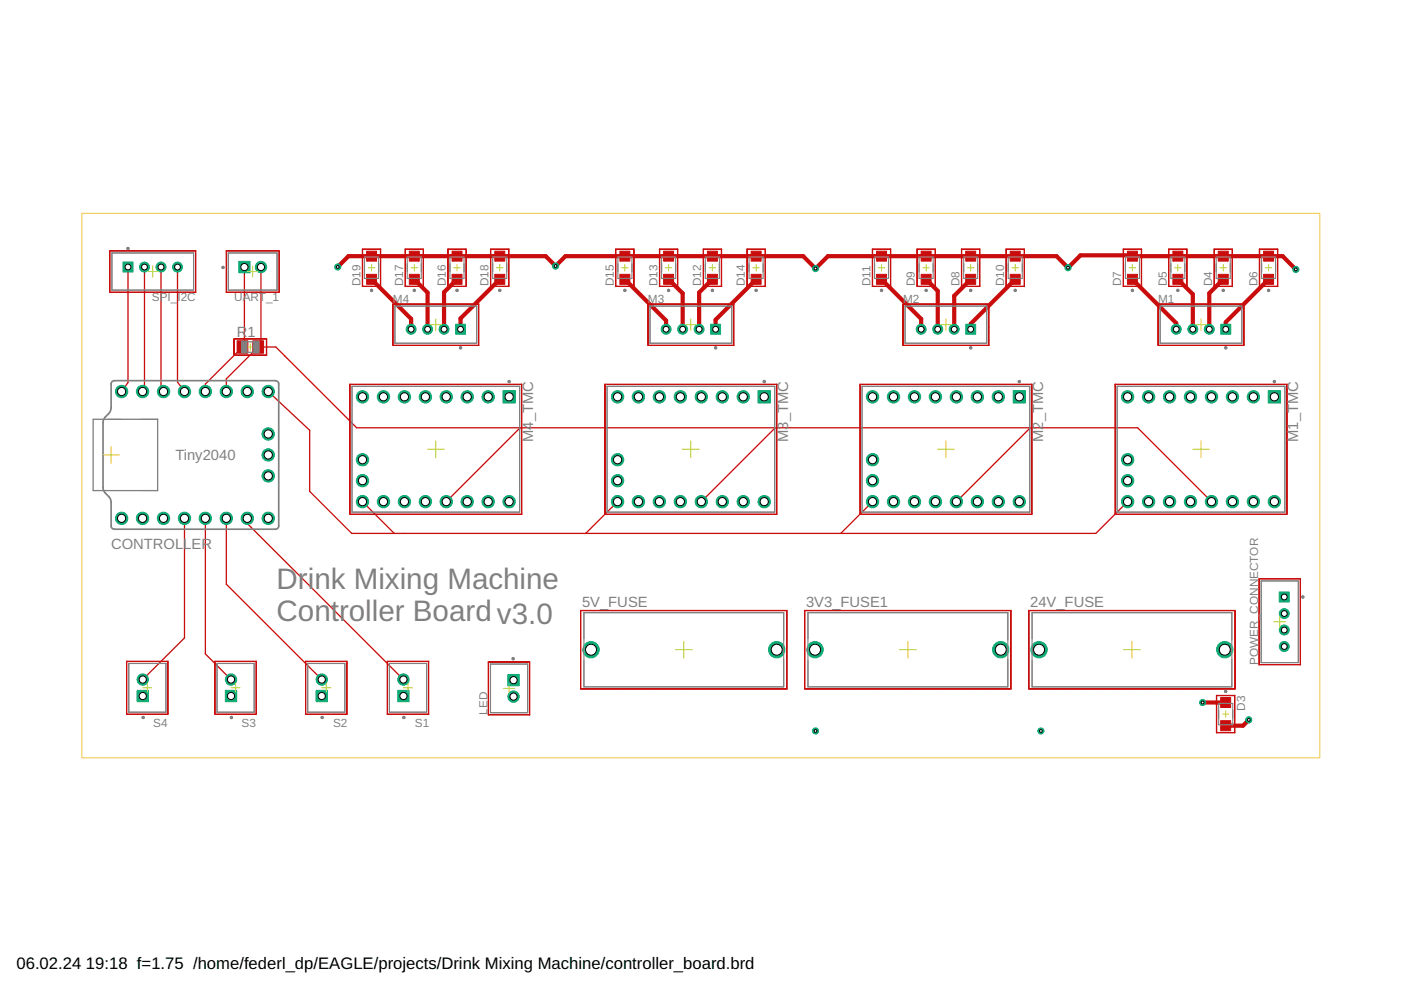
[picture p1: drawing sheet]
<svg xmlns="http://www.w3.org/2000/svg" width="297mm" height="210mm" viewBox="0 0 297 210" stroke-linecap="round" stroke-linejoin="round" font-family="sans-serif">
<defs><g id="words">
<g font-size="6.3" fill="#808080">
<text x="58.7" y="125">Drink Mixing Machine</text>
<text x="58.7" y="131.6">Controller Board v3.0</text>
</g>
<g font-size="3.5">
<text x="3.5" y="205.4">06.02.24</text>
<text x="18.2" y="205.4">19:18 f=1.75 /home/federl_dp/EAGLE/projects/Drink Mixing Machine/controller_board.brd</text>
</g>
<g font-size="3.1" fill="#808080">
<text x="50.2" y="71.5">R</text>
<text x="52.5" y="71.5">1</text>
<text x="113" y="93.7" transform="rotate(-90 113 93.7)">M4_TMC</text>
<text x="167.1" y="93.7" transform="rotate(-90 167.1 93.7)">M3_TMC</text>
<text x="221.2" y="93.7" transform="rotate(-90 221.2 93.7)">M2_TMC</text>
<text x="275.3" y="93.7" transform="rotate(-90 275.3 93.7)">M1_TMC</text>
<text x="37.2" y="97.6">Tiny2040</text>
<text x="23.6" y="116.5">CONTROLLER</text>
<text x="123.4" y="128.7">5V_FUSE</text>
<text x="170.9" y="128.7">3V3_FUSE1</text>
<text x="218.4" y="128.7">24V_FUSE</text>
</g>
<g font-size="2.5" fill="#808080">
<text x="32.2" y="63.9">SPI_I</text>
<text x="38.3" y="63.9">2C</text>
<text x="49.7" y="63.9">UART_1</text>
<text x="76.4" y="60.7" transform="rotate(-90 76.4 60.7)">D19</text>
<text x="83.3" y="64.3">M4</text>
<text x="85.5" y="60.7" transform="rotate(-90 85.5 60.7)">D17</text>
<text x="94.5" y="60.7" transform="rotate(-90 94.5 60.7)">D16</text>
<text x="103.6" y="60.7" transform="rotate(-90 103.6 60.7)">D18</text>
<text x="130.1" y="60.7" transform="rotate(-90 130.1 60.7)">D15</text>
<text x="137.4" y="64.3">M3</text>
<text x="139.4" y="60.7" transform="rotate(-90 139.4 60.7)">D13</text>
<text x="148.7" y="60.7" transform="rotate(-90 148.7 60.7)">D12</text>
<text x="157.9" y="60.7" transform="rotate(-90 157.9 60.7)">D14</text>
<text x="184.5" y="60.7" transform="rotate(-90 184.5 60.7)">D11</text>
<text x="191.5" y="64.3">M2</text>
<text x="194" y="60.7" transform="rotate(-90 194 60.7)">D9</text>
<text x="203.4" y="60.7" transform="rotate(-90 203.4 60.7)">D8</text>
<text x="212.9" y="60.7" transform="rotate(-90 212.9 60.7)">D10</text>
<text x="237.7" y="60.7" transform="rotate(-90 237.7 60.7)">D7</text>
<text x="245.5" y="64.3">M1</text>
<text x="247.4" y="60.7" transform="rotate(-90 247.4 60.7)">D5</text>
<text x="257" y="60.7" transform="rotate(-90 257 60.7)">D4</text>
<text x="266.6" y="60.7" transform="rotate(-90 266.6 60.7)">D6</text>
<text x="266.8" y="140.9" transform="rotate(-90 266.8 140.9)">POWER_CONNECTOR</text>
<text x="32.5" y="154.1">S4</text>
<text x="51.2" y="154.1">S3</text>
<text x="70.6" y="154.1">S2</text>
<text x="88" y="154.1">S1</text>
<text x="103.4" y="151.6" transform="rotate(-90 103.4 151.6)">LED</text>
<text x="264" y="150.7" transform="rotate(-90 264 150.7)">D3</text>
</g>
</g></defs>
<g fill="#c90d0c" stroke="#c90d0c" stroke-width=".21">
<path d="M50.3 72.3h2.3v2.6h-2.3z"/>
<path d="M53.6 72.3h2.3v2.6h-2.3z"/>
<path d="M258.8 147.9h2.1v2.1h-2.1z"/>
<path d="M258.8 152.8h2.1v2.1h-2.1z"/>
<path d="M258.3 58.2h2.1v2.1h-2.1z"/>
<path d="M258.3 53.3h2.1v2.1h-2.1z"/>
<path d="M248.7 58.2h2.1v2.1h-2.1z"/>
<path d="M248.7 53.3h2.1v2.1h-2.1z"/>
<path d="M267.9 58.2h2.1v2.1h-2.1z"/>
<path d="M267.9 53.3h2.1v2.1h-2.1z"/>
<path d="M239 58.2h2.2v2.1h-2.2z"/>
<path d="M239 53.3h2.2v2.1h-2.2z"/>
<path d="M204.7 58.2h2.2v2.1h-2.2z"/>
<path d="M204.7 53.3h2.2v2.1h-2.2z"/>
<path d="M195.3 58.2h2.1v2.1h-2.1z"/>
<path d="M195.3 53.3h2.1v2.1h-2.1z"/>
<path d="M214.2 58.2h2.1v2.1h-2.1z"/>
<path d="M214.2 53.3h2.1v2.1h-2.1z"/>
<path d="M185.8 58.2h2.2v2.1h-2.2z"/>
<path d="M185.8 53.3h2.2v2.1h-2.2z"/>
<path d="M150 58.2h2.1v2.1h-2.1z"/>
<path d="M150 53.3h2.1v2.1h-2.1z"/>
<path d="M140.7 58.2h2.1v2.1h-2.1z"/>
<path d="M140.7 53.3h2.1v2.1h-2.1z"/>
<path d="M159.3 58.2h2.1v2.1h-2.1z"/>
<path d="M159.3 53.3h2.1v2.1h-2.1z"/>
<path d="M131.4 58.2h2.1v2.1h-2.1z"/>
<path d="M131.4 53.3h2.1v2.1h-2.1z"/>
<path d="M95.8 58.2h2.2v2.1h-2.2z"/>
<path d="M95.8 53.3h2.2v2.1h-2.2z"/>
<path d="M86.8 58.2h2.1v2.1h-2.1z"/>
<path d="M86.8 53.3h2.1v2.1h-2.1z"/>
<path d="M104.9 58.2h2.1v2.1h-2.1z"/>
<path d="M104.9 53.3h2.1v2.1h-2.1z"/>
<path d="M77.7 58.2h2.1v2.1h-2.1z"/>
<path d="M77.7 53.3h2.1v2.1h-2.1z"/>
</g>
<g fill="none" stroke="#c90d0c" stroke-width=".89">
<path d="M71.6 56.6l2.3-2.3h41.8l2.1 2.1 2.1-2.1h50.4l2.6 2.6 2.6-2.6h48.5l2.4 2.5 2.7-2.7h10.8l.2 .2h31.8l2.8 2.8M78.8 59.2l8.4 8.4v2.2M87.8 59.2l2.9 2.8v7.8M96.9 59.2l-2.8 2.8v7.8M106 59.2l-8.4 8.3v2.3M132.5 59.2l8.7 8.8v1.8M141.8 59.2l2.9 3v7.6M151 59.2l-2.8 2.8v7.8M160.3 59.2l-8.6 8.6v2M186.9 59.2l8.4 8.4v2.2M196.4 59.2l2.4 2.5v8.1M205.8 59.2l-3.5 3.5v7.1"/>
<path d="M215.2 59.2l-9.4 9.5v1.1M240.1 59.2l9.3 9.3v1.3M249.7 59.2l3.2 3.2v7.4M259.4 59.2l-3 3v7.6M269 59.2l-9.1 9.1v1.5M255 148.9h4.9M264.8 152.6l-1.3 1.3h-3.6"/>
</g>
<g fill="none" stroke="#c90d0c" stroke-width=".28">
<path d="M27.1 56.6v24.5l-1.3 1.9M30.6 56.6v25.4l-.4 1M34.1 56.6v25.3l.6 1.1M37.6 56.6v24.4l1.5 2M51.8 56.6v16.6l-8.3 8.2v1.6M55.3 56.6v16.4l-7.3 7.3v2.7M54.7 73.6h3.8l17.1 17.1h165.6l15.7 15.7M56.9 83l8.8 8.2v13l8.9 8.9h157.7l6.8-6.7M110.3 90.7l-15.7 15.7M164.4 90.7l-15.7 15.7M218.4 90.7l-15.6 15.7M39.1 109.9v25.4l-8.8 8.8"/>
<path d="M43.5 109.9v28.7l5.5 5.5M48 109.9v14l20.2 20.2M52.4 109.9v1.1l33.1 33.1M76.9 106.4l6.7 6.7M130.9 106.4l-6.7 6.7M185 106.4l-6.7 6.7"/>
</g>
<circle cx="220.3" cy="137.8" r="1.74" fill="#0dab76" stroke="#0dab76" stroke-width=".21"/>
<circle cx="220.3" cy="137.8" r="1.16" fill="#fff" stroke="#000" stroke-width=".21"/>
<circle cx="259.7" cy="137.8" r="1.74" fill="#0dab76" stroke="#0dab76" stroke-width=".21"/>
<circle cx="259.7" cy="137.8" r="1.16" fill="#fff" stroke="#000" stroke-width=".21"/>
<circle cx="125.3" cy="137.8" r="1.74" fill="#0dab76" stroke="#0dab76" stroke-width=".21"/>
<circle cx="125.3" cy="137.8" r="1.16" fill="#fff" stroke="#000" stroke-width=".21"/>
<circle cx="164.7" cy="137.8" r="1.74" fill="#0dab76" stroke="#0dab76" stroke-width=".21"/>
<circle cx="164.7" cy="137.8" r="1.16" fill="#fff" stroke="#000" stroke-width=".21"/>
<path d="M107.7 143h2.4v2.4h-2.4z" fill="#0dab76" stroke="#0dab76" stroke-width=".21"/>
<circle cx="108.9" cy="144.2" r=".76" fill="#fff" stroke="#000" stroke-width=".21"/>
<circle cx="108.9" cy="147.7" r="1.21" fill="#0dab76" stroke="#0dab76" stroke-width=".21"/>
<circle cx="108.9" cy="147.7" r=".76" fill="#fff" stroke="#000" stroke-width=".21"/>
<path d="M258.8 68.7h2.1v2.2h-2.1z" fill="#0dab76" stroke="#0dab76" stroke-width=".21"/>
<circle cx="259.9" cy="69.8" r=".61" fill="#fff" stroke="#000" stroke-width=".21"/>
<circle cx="256.4" cy="69.8" r="1.06" fill="#0dab76" stroke="#0dab76" stroke-width=".21"/>
<circle cx="256.4" cy="69.8" r=".61" fill="#fff" stroke="#000" stroke-width=".21"/>
<circle cx="252.9" cy="69.8" r="1.06" fill="#0dab76" stroke="#0dab76" stroke-width=".21"/>
<circle cx="252.9" cy="69.8" r=".61" fill="#fff" stroke="#000" stroke-width=".21"/>
<circle cx="249.4" cy="69.8" r="1.06" fill="#0dab76" stroke="#0dab76" stroke-width=".21"/>
<circle cx="249.4" cy="69.8" r=".61" fill="#fff" stroke="#000" stroke-width=".21"/>
<circle cx="270.2" cy="106.4" r="1.31" fill="#0dab76" stroke="#0dab76" stroke-width=".21"/>
<circle cx="270.2" cy="106.4" r=".87" fill="#fff" stroke="#000" stroke-width=".21"/>
<circle cx="265.7" cy="106.4" r="1.31" fill="#0dab76" stroke="#0dab76" stroke-width=".21"/>
<circle cx="265.7" cy="106.4" r=".87" fill="#fff" stroke="#000" stroke-width=".21"/>
<circle cx="261.3" cy="106.4" r="1.31" fill="#0dab76" stroke="#0dab76" stroke-width=".21"/>
<circle cx="261.3" cy="106.4" r=".87" fill="#fff" stroke="#000" stroke-width=".21"/>
<circle cx="256.9" cy="106.4" r="1.31" fill="#0dab76" stroke="#0dab76" stroke-width=".21"/>
<circle cx="256.9" cy="106.4" r=".87" fill="#fff" stroke="#000" stroke-width=".21"/>
<circle cx="252.4" cy="106.4" r="1.31" fill="#0dab76" stroke="#0dab76" stroke-width=".21"/>
<circle cx="252.4" cy="106.4" r=".87" fill="#fff" stroke="#000" stroke-width=".21"/>
<circle cx="248" cy="106.4" r="1.31" fill="#0dab76" stroke="#0dab76" stroke-width=".21"/>
<circle cx="248" cy="106.4" r=".87" fill="#fff" stroke="#000" stroke-width=".21"/>
<circle cx="243.5" cy="106.4" r="1.31" fill="#0dab76" stroke="#0dab76" stroke-width=".21"/>
<circle cx="243.5" cy="106.4" r=".87" fill="#fff" stroke="#000" stroke-width=".21"/>
<circle cx="239.1" cy="106.4" r="1.31" fill="#0dab76" stroke="#0dab76" stroke-width=".21"/>
<circle cx="239.1" cy="106.4" r=".87" fill="#fff" stroke="#000" stroke-width=".21"/>
<path d="M268.9 82.8h2.6v2.6h-2.6z" fill="#0dab76" stroke="#0dab76" stroke-width=".21"/>
<circle cx="270.2" cy="84.1" r=".87" fill="#fff" stroke="#000" stroke-width=".21"/>
<circle cx="265.7" cy="84.1" r="1.31" fill="#0dab76" stroke="#0dab76" stroke-width=".21"/>
<circle cx="265.7" cy="84.1" r=".87" fill="#fff" stroke="#000" stroke-width=".21"/>
<circle cx="261.3" cy="84.1" r="1.31" fill="#0dab76" stroke="#0dab76" stroke-width=".21"/>
<circle cx="261.3" cy="84.1" r=".87" fill="#fff" stroke="#000" stroke-width=".21"/>
<circle cx="256.9" cy="84.1" r="1.31" fill="#0dab76" stroke="#0dab76" stroke-width=".21"/>
<circle cx="256.9" cy="84.1" r=".87" fill="#fff" stroke="#000" stroke-width=".21"/>
<circle cx="252.4" cy="84.1" r="1.31" fill="#0dab76" stroke="#0dab76" stroke-width=".21"/>
<circle cx="252.4" cy="84.1" r=".87" fill="#fff" stroke="#000" stroke-width=".21"/>
<circle cx="248" cy="84.1" r="1.31" fill="#0dab76" stroke="#0dab76" stroke-width=".21"/>
<circle cx="248" cy="84.1" r=".87" fill="#fff" stroke="#000" stroke-width=".21"/>
<circle cx="243.5" cy="84.1" r="1.31" fill="#0dab76" stroke="#0dab76" stroke-width=".21"/>
<circle cx="243.5" cy="84.1" r=".87" fill="#fff" stroke="#000" stroke-width=".21"/>
<circle cx="239.1" cy="84.1" r="1.31" fill="#0dab76" stroke="#0dab76" stroke-width=".21"/>
<circle cx="239.1" cy="84.1" r=".87" fill="#fff" stroke="#000" stroke-width=".21"/>
<circle cx="239.1" cy="101.9" r="1.31" fill="#0dab76" stroke="#0dab76" stroke-width=".21"/>
<circle cx="239.1" cy="101.9" r=".87" fill="#fff" stroke="#000" stroke-width=".21"/>
<circle cx="239.1" cy="97.5" r="1.31" fill="#0dab76" stroke="#0dab76" stroke-width=".21"/>
<circle cx="239.1" cy="97.5" r=".87" fill="#fff" stroke="#000" stroke-width=".21"/>
<circle cx="216.1" cy="106.4" r="1.31" fill="#0dab76" stroke="#0dab76" stroke-width=".21"/>
<circle cx="216.1" cy="106.4" r=".87" fill="#fff" stroke="#000" stroke-width=".21"/>
<circle cx="211.7" cy="106.4" r="1.31" fill="#0dab76" stroke="#0dab76" stroke-width=".21"/>
<circle cx="211.7" cy="106.4" r=".87" fill="#fff" stroke="#000" stroke-width=".21"/>
<circle cx="207.2" cy="106.4" r="1.31" fill="#0dab76" stroke="#0dab76" stroke-width=".21"/>
<circle cx="207.2" cy="106.4" r=".87" fill="#fff" stroke="#000" stroke-width=".21"/>
<circle cx="202.8" cy="106.4" r="1.31" fill="#0dab76" stroke="#0dab76" stroke-width=".21"/>
<circle cx="202.8" cy="106.4" r=".87" fill="#fff" stroke="#000" stroke-width=".21"/>
<circle cx="198.3" cy="106.4" r="1.31" fill="#0dab76" stroke="#0dab76" stroke-width=".21"/>
<circle cx="198.3" cy="106.4" r=".87" fill="#fff" stroke="#000" stroke-width=".21"/>
<circle cx="193.9" cy="106.4" r="1.31" fill="#0dab76" stroke="#0dab76" stroke-width=".21"/>
<circle cx="193.9" cy="106.4" r=".87" fill="#fff" stroke="#000" stroke-width=".21"/>
<circle cx="189.4" cy="106.4" r="1.31" fill="#0dab76" stroke="#0dab76" stroke-width=".21"/>
<circle cx="189.4" cy="106.4" r=".87" fill="#fff" stroke="#000" stroke-width=".21"/>
<circle cx="185" cy="106.4" r="1.31" fill="#0dab76" stroke="#0dab76" stroke-width=".21"/>
<circle cx="185" cy="106.4" r=".87" fill="#fff" stroke="#000" stroke-width=".21"/>
<path d="M214.8 82.8h2.6v2.6h-2.6z" fill="#0dab76" stroke="#0dab76" stroke-width=".21"/>
<circle cx="216.1" cy="84.1" r=".87" fill="#fff" stroke="#000" stroke-width=".21"/>
<circle cx="211.7" cy="84.1" r="1.31" fill="#0dab76" stroke="#0dab76" stroke-width=".21"/>
<circle cx="211.7" cy="84.1" r=".87" fill="#fff" stroke="#000" stroke-width=".21"/>
<circle cx="207.2" cy="84.1" r="1.31" fill="#0dab76" stroke="#0dab76" stroke-width=".21"/>
<circle cx="207.2" cy="84.1" r=".87" fill="#fff" stroke="#000" stroke-width=".21"/>
<circle cx="202.8" cy="84.1" r="1.31" fill="#0dab76" stroke="#0dab76" stroke-width=".21"/>
<circle cx="202.8" cy="84.1" r=".87" fill="#fff" stroke="#000" stroke-width=".21"/>
<circle cx="198.3" cy="84.1" r="1.31" fill="#0dab76" stroke="#0dab76" stroke-width=".21"/>
<circle cx="198.3" cy="84.1" r=".87" fill="#fff" stroke="#000" stroke-width=".21"/>
<circle cx="193.9" cy="84.1" r="1.31" fill="#0dab76" stroke="#0dab76" stroke-width=".21"/>
<circle cx="193.9" cy="84.1" r=".87" fill="#fff" stroke="#000" stroke-width=".21"/>
<circle cx="189.4" cy="84.1" r="1.31" fill="#0dab76" stroke="#0dab76" stroke-width=".21"/>
<circle cx="189.4" cy="84.1" r=".87" fill="#fff" stroke="#000" stroke-width=".21"/>
<circle cx="185" cy="84.1" r="1.31" fill="#0dab76" stroke="#0dab76" stroke-width=".21"/>
<circle cx="185" cy="84.1" r=".87" fill="#fff" stroke="#000" stroke-width=".21"/>
<circle cx="185" cy="101.9" r="1.31" fill="#0dab76" stroke="#0dab76" stroke-width=".21"/>
<circle cx="185" cy="101.9" r=".87" fill="#fff" stroke="#000" stroke-width=".21"/>
<circle cx="185" cy="97.5" r="1.31" fill="#0dab76" stroke="#0dab76" stroke-width=".21"/>
<circle cx="185" cy="97.5" r=".87" fill="#fff" stroke="#000" stroke-width=".21"/>
<circle cx="162" cy="106.4" r="1.31" fill="#0dab76" stroke="#0dab76" stroke-width=".21"/>
<circle cx="162" cy="106.4" r=".87" fill="#fff" stroke="#000" stroke-width=".21"/>
<circle cx="157.6" cy="106.4" r="1.31" fill="#0dab76" stroke="#0dab76" stroke-width=".21"/>
<circle cx="157.6" cy="106.4" r=".87" fill="#fff" stroke="#000" stroke-width=".21"/>
<circle cx="153.1" cy="106.4" r="1.31" fill="#0dab76" stroke="#0dab76" stroke-width=".21"/>
<circle cx="153.1" cy="106.4" r=".87" fill="#fff" stroke="#000" stroke-width=".21"/>
<circle cx="148.7" cy="106.4" r="1.31" fill="#0dab76" stroke="#0dab76" stroke-width=".21"/>
<circle cx="148.7" cy="106.4" r=".87" fill="#fff" stroke="#000" stroke-width=".21"/>
<circle cx="144.3" cy="106.4" r="1.31" fill="#0dab76" stroke="#0dab76" stroke-width=".21"/>
<circle cx="144.3" cy="106.4" r=".87" fill="#fff" stroke="#000" stroke-width=".21"/>
<circle cx="139.8" cy="106.4" r="1.31" fill="#0dab76" stroke="#0dab76" stroke-width=".21"/>
<circle cx="139.8" cy="106.4" r=".87" fill="#fff" stroke="#000" stroke-width=".21"/>
<circle cx="135.4" cy="106.4" r="1.31" fill="#0dab76" stroke="#0dab76" stroke-width=".21"/>
<circle cx="135.4" cy="106.4" r=".87" fill="#fff" stroke="#000" stroke-width=".21"/>
<circle cx="130.9" cy="106.4" r="1.31" fill="#0dab76" stroke="#0dab76" stroke-width=".21"/>
<circle cx="130.9" cy="106.4" r=".87" fill="#fff" stroke="#000" stroke-width=".21"/>
<path d="M160.7 82.8h2.6v2.6h-2.6z" fill="#0dab76" stroke="#0dab76" stroke-width=".21"/>
<circle cx="162" cy="84.1" r=".87" fill="#fff" stroke="#000" stroke-width=".21"/>
<circle cx="157.6" cy="84.1" r="1.31" fill="#0dab76" stroke="#0dab76" stroke-width=".21"/>
<circle cx="157.6" cy="84.1" r=".87" fill="#fff" stroke="#000" stroke-width=".21"/>
<circle cx="153.1" cy="84.1" r="1.31" fill="#0dab76" stroke="#0dab76" stroke-width=".21"/>
<circle cx="153.1" cy="84.1" r=".87" fill="#fff" stroke="#000" stroke-width=".21"/>
<circle cx="148.7" cy="84.1" r="1.31" fill="#0dab76" stroke="#0dab76" stroke-width=".21"/>
<circle cx="148.7" cy="84.1" r=".87" fill="#fff" stroke="#000" stroke-width=".21"/>
<circle cx="144.3" cy="84.1" r="1.31" fill="#0dab76" stroke="#0dab76" stroke-width=".21"/>
<circle cx="144.3" cy="84.1" r=".87" fill="#fff" stroke="#000" stroke-width=".21"/>
<circle cx="139.8" cy="84.1" r="1.31" fill="#0dab76" stroke="#0dab76" stroke-width=".21"/>
<circle cx="139.8" cy="84.1" r=".87" fill="#fff" stroke="#000" stroke-width=".21"/>
<circle cx="135.4" cy="84.1" r="1.31" fill="#0dab76" stroke="#0dab76" stroke-width=".21"/>
<circle cx="135.4" cy="84.1" r=".87" fill="#fff" stroke="#000" stroke-width=".21"/>
<circle cx="130.9" cy="84.1" r="1.31" fill="#0dab76" stroke="#0dab76" stroke-width=".21"/>
<circle cx="130.9" cy="84.1" r=".87" fill="#fff" stroke="#000" stroke-width=".21"/>
<circle cx="130.9" cy="101.9" r="1.31" fill="#0dab76" stroke="#0dab76" stroke-width=".21"/>
<circle cx="130.9" cy="101.9" r=".87" fill="#fff" stroke="#000" stroke-width=".21"/>
<circle cx="130.9" cy="97.5" r="1.31" fill="#0dab76" stroke="#0dab76" stroke-width=".21"/>
<circle cx="130.9" cy="97.5" r=".87" fill="#fff" stroke="#000" stroke-width=".21"/>
<circle cx="107.9" cy="106.4" r="1.31" fill="#0dab76" stroke="#0dab76" stroke-width=".21"/>
<circle cx="107.9" cy="106.4" r=".87" fill="#fff" stroke="#000" stroke-width=".21"/>
<circle cx="103.5" cy="106.4" r="1.31" fill="#0dab76" stroke="#0dab76" stroke-width=".21"/>
<circle cx="103.5" cy="106.4" r=".87" fill="#fff" stroke="#000" stroke-width=".21"/>
<circle cx="99.1" cy="106.4" r="1.31" fill="#0dab76" stroke="#0dab76" stroke-width=".21"/>
<circle cx="99.1" cy="106.4" r=".87" fill="#fff" stroke="#000" stroke-width=".21"/>
<circle cx="94.6" cy="106.4" r="1.31" fill="#0dab76" stroke="#0dab76" stroke-width=".21"/>
<circle cx="94.6" cy="106.4" r=".87" fill="#fff" stroke="#000" stroke-width=".21"/>
<circle cx="90.2" cy="106.4" r="1.31" fill="#0dab76" stroke="#0dab76" stroke-width=".21"/>
<circle cx="90.2" cy="106.4" r=".87" fill="#fff" stroke="#000" stroke-width=".21"/>
<circle cx="85.7" cy="106.4" r="1.31" fill="#0dab76" stroke="#0dab76" stroke-width=".21"/>
<circle cx="85.7" cy="106.4" r=".87" fill="#fff" stroke="#000" stroke-width=".21"/>
<circle cx="81.3" cy="106.4" r="1.31" fill="#0dab76" stroke="#0dab76" stroke-width=".21"/>
<circle cx="81.3" cy="106.4" r=".87" fill="#fff" stroke="#000" stroke-width=".21"/>
<circle cx="76.9" cy="106.4" r="1.31" fill="#0dab76" stroke="#0dab76" stroke-width=".21"/>
<circle cx="76.9" cy="106.4" r=".87" fill="#fff" stroke="#000" stroke-width=".21"/>
<path d="M106.6 82.8h2.7v2.6h-2.7z" fill="#0dab76" stroke="#0dab76" stroke-width=".21"/>
<circle cx="107.9" cy="84.1" r=".87" fill="#fff" stroke="#000" stroke-width=".21"/>
<circle cx="103.5" cy="84.1" r="1.31" fill="#0dab76" stroke="#0dab76" stroke-width=".21"/>
<circle cx="103.5" cy="84.1" r=".87" fill="#fff" stroke="#000" stroke-width=".21"/>
<circle cx="99.1" cy="84.1" r="1.31" fill="#0dab76" stroke="#0dab76" stroke-width=".21"/>
<circle cx="99.1" cy="84.1" r=".87" fill="#fff" stroke="#000" stroke-width=".21"/>
<circle cx="94.6" cy="84.1" r="1.31" fill="#0dab76" stroke="#0dab76" stroke-width=".21"/>
<circle cx="94.6" cy="84.1" r=".87" fill="#fff" stroke="#000" stroke-width=".21"/>
<circle cx="90.2" cy="84.1" r="1.31" fill="#0dab76" stroke="#0dab76" stroke-width=".21"/>
<circle cx="90.2" cy="84.1" r=".87" fill="#fff" stroke="#000" stroke-width=".21"/>
<circle cx="85.7" cy="84.1" r="1.31" fill="#0dab76" stroke="#0dab76" stroke-width=".21"/>
<circle cx="85.7" cy="84.1" r=".87" fill="#fff" stroke="#000" stroke-width=".21"/>
<circle cx="81.3" cy="84.1" r="1.31" fill="#0dab76" stroke="#0dab76" stroke-width=".21"/>
<circle cx="81.3" cy="84.1" r=".87" fill="#fff" stroke="#000" stroke-width=".21"/>
<circle cx="76.9" cy="84.1" r="1.31" fill="#0dab76" stroke="#0dab76" stroke-width=".21"/>
<circle cx="76.9" cy="84.1" r=".87" fill="#fff" stroke="#000" stroke-width=".21"/>
<circle cx="76.9" cy="101.9" r="1.31" fill="#0dab76" stroke="#0dab76" stroke-width=".21"/>
<circle cx="76.9" cy="101.9" r=".87" fill="#fff" stroke="#000" stroke-width=".21"/>
<circle cx="76.9" cy="97.5" r="1.31" fill="#0dab76" stroke="#0dab76" stroke-width=".21"/>
<circle cx="76.9" cy="97.5" r=".87" fill="#fff" stroke="#000" stroke-width=".21"/>
<path d="M271.2 125.5h2.1v2.1h-2.1z" fill="#0dab76" stroke="#0dab76" stroke-width=".21"/>
<circle cx="272.3" cy="126.6" r=".61" fill="#fff" stroke="#000" stroke-width=".21"/>
<circle cx="272.3" cy="130.1" r="1.06" fill="#0dab76" stroke="#0dab76" stroke-width=".21"/>
<circle cx="272.3" cy="130.1" r=".61" fill="#fff" stroke="#000" stroke-width=".21"/>
<circle cx="272.3" cy="133.6" r="1.06" fill="#0dab76" stroke="#0dab76" stroke-width=".21"/>
<circle cx="272.3" cy="133.6" r=".61" fill="#fff" stroke="#000" stroke-width=".21"/>
<circle cx="272.3" cy="137.1" r="1.06" fill="#0dab76" stroke="#0dab76" stroke-width=".21"/>
<circle cx="272.3" cy="137.1" r=".61" fill="#fff" stroke="#000" stroke-width=".21"/>
<path d="M84.3 146.4h2.4v2.4h-2.4z" fill="#0dab76" stroke="#0dab76" stroke-width=".21"/>
<circle cx="85.5" cy="147.6" r=".76" fill="#fff" stroke="#000" stroke-width=".21"/>
<circle cx="85.5" cy="144.1" r="1.21" fill="#0dab76" stroke="#0dab76" stroke-width=".21"/>
<circle cx="85.5" cy="144.1" r=".76" fill="#fff" stroke="#000" stroke-width=".21"/>
<path d="M67 146.4h2.4v2.4h-2.4z" fill="#0dab76" stroke="#0dab76" stroke-width=".21"/>
<circle cx="68.2" cy="147.6" r=".76" fill="#fff" stroke="#000" stroke-width=".21"/>
<circle cx="68.2" cy="144.1" r="1.21" fill="#0dab76" stroke="#0dab76" stroke-width=".21"/>
<circle cx="68.2" cy="144.1" r=".76" fill="#fff" stroke="#000" stroke-width=".21"/>
<path d="M47.8 146.4h2.4v2.4h-2.4z" fill="#0dab76" stroke="#0dab76" stroke-width=".21"/>
<circle cx="49" cy="147.6" r=".76" fill="#fff" stroke="#000" stroke-width=".21"/>
<circle cx="49" cy="144.1" r="1.21" fill="#0dab76" stroke="#0dab76" stroke-width=".21"/>
<circle cx="49" cy="144.1" r=".76" fill="#fff" stroke="#000" stroke-width=".21"/>
<path d="M29.1 146.4h2.4v2.4h-2.4z" fill="#0dab76" stroke="#0dab76" stroke-width=".21"/>
<circle cx="30.3" cy="147.6" r=".76" fill="#fff" stroke="#000" stroke-width=".21"/>
<circle cx="30.3" cy="144.1" r="1.21" fill="#0dab76" stroke="#0dab76" stroke-width=".21"/>
<circle cx="30.3" cy="144.1" r=".76" fill="#fff" stroke="#000" stroke-width=".21"/>
<path d="M26.1 55.6h2.1v2.1h-2.1z" fill="#0dab76" stroke="#0dab76" stroke-width=".21"/>
<circle cx="27.1" cy="56.6" r=".61" fill="#fff" stroke="#000" stroke-width=".21"/>
<circle cx="30.6" cy="56.6" r="1.06" fill="#0dab76" stroke="#0dab76" stroke-width=".21"/>
<circle cx="30.6" cy="56.6" r=".61" fill="#fff" stroke="#000" stroke-width=".21"/>
<circle cx="34.1" cy="56.6" r="1.06" fill="#0dab76" stroke="#0dab76" stroke-width=".21"/>
<circle cx="34.1" cy="56.6" r=".61" fill="#fff" stroke="#000" stroke-width=".21"/>
<circle cx="37.6" cy="56.6" r="1.06" fill="#0dab76" stroke="#0dab76" stroke-width=".21"/>
<circle cx="37.6" cy="56.6" r=".61" fill="#fff" stroke="#000" stroke-width=".21"/>
<path d="M50.6 55.4h2.4v2.4h-2.4z" fill="#0dab76" stroke="#0dab76" stroke-width=".21"/>
<circle cx="51.8" cy="56.6" r=".76" fill="#fff" stroke="#000" stroke-width=".21"/>
<circle cx="55.3" cy="56.6" r="1.21" fill="#0dab76" stroke="#0dab76" stroke-width=".21"/>
<circle cx="55.3" cy="56.6" r=".76" fill="#fff" stroke="#000" stroke-width=".21"/>
<circle cx="25.8" cy="83" r="1.31" fill="#0dab76" stroke="#0dab76" stroke-width=".21"/>
<circle cx="25.8" cy="83" r=".87" fill="#fff" stroke="#000" stroke-width=".21"/>
<circle cx="30.2" cy="83" r="1.31" fill="#0dab76" stroke="#0dab76" stroke-width=".21"/>
<circle cx="30.2" cy="83" r=".87" fill="#fff" stroke="#000" stroke-width=".21"/>
<circle cx="34.7" cy="83" r="1.31" fill="#0dab76" stroke="#0dab76" stroke-width=".21"/>
<circle cx="34.7" cy="83" r=".87" fill="#fff" stroke="#000" stroke-width=".21"/>
<circle cx="39.1" cy="83" r="1.31" fill="#0dab76" stroke="#0dab76" stroke-width=".21"/>
<circle cx="39.1" cy="83" r=".87" fill="#fff" stroke="#000" stroke-width=".21"/>
<circle cx="43.5" cy="83" r="1.31" fill="#0dab76" stroke="#0dab76" stroke-width=".21"/>
<circle cx="43.5" cy="83" r=".87" fill="#fff" stroke="#000" stroke-width=".21"/>
<circle cx="48" cy="83" r="1.31" fill="#0dab76" stroke="#0dab76" stroke-width=".21"/>
<circle cx="48" cy="83" r=".87" fill="#fff" stroke="#000" stroke-width=".21"/>
<circle cx="52.4" cy="83" r="1.31" fill="#0dab76" stroke="#0dab76" stroke-width=".21"/>
<circle cx="52.4" cy="83" r=".87" fill="#fff" stroke="#000" stroke-width=".21"/>
<circle cx="56.9" cy="83" r="1.31" fill="#0dab76" stroke="#0dab76" stroke-width=".21"/>
<circle cx="56.9" cy="83" r=".87" fill="#fff" stroke="#000" stroke-width=".21"/>
<circle cx="56.9" cy="92" r="1.31" fill="#0dab76" stroke="#0dab76" stroke-width=".21"/>
<circle cx="56.9" cy="92" r=".87" fill="#fff" stroke="#000" stroke-width=".21"/>
<circle cx="56.9" cy="96.5" r="1.31" fill="#0dab76" stroke="#0dab76" stroke-width=".21"/>
<circle cx="56.9" cy="96.5" r=".87" fill="#fff" stroke="#000" stroke-width=".21"/>
<circle cx="56.9" cy="100.9" r="1.31" fill="#0dab76" stroke="#0dab76" stroke-width=".21"/>
<circle cx="56.9" cy="100.9" r=".87" fill="#fff" stroke="#000" stroke-width=".21"/>
<circle cx="25.8" cy="109.9" r="1.31" fill="#0dab76" stroke="#0dab76" stroke-width=".21"/>
<circle cx="25.8" cy="109.9" r=".87" fill="#fff" stroke="#000" stroke-width=".21"/>
<circle cx="30.2" cy="109.9" r="1.31" fill="#0dab76" stroke="#0dab76" stroke-width=".21"/>
<circle cx="30.2" cy="109.9" r=".87" fill="#fff" stroke="#000" stroke-width=".21"/>
<circle cx="34.7" cy="109.9" r="1.31" fill="#0dab76" stroke="#0dab76" stroke-width=".21"/>
<circle cx="34.7" cy="109.9" r=".87" fill="#fff" stroke="#000" stroke-width=".21"/>
<circle cx="39.1" cy="109.9" r="1.31" fill="#0dab76" stroke="#0dab76" stroke-width=".21"/>
<circle cx="39.1" cy="109.9" r=".87" fill="#fff" stroke="#000" stroke-width=".21"/>
<circle cx="43.5" cy="109.9" r="1.31" fill="#0dab76" stroke="#0dab76" stroke-width=".21"/>
<circle cx="43.5" cy="109.9" r=".87" fill="#fff" stroke="#000" stroke-width=".21"/>
<circle cx="48" cy="109.9" r="1.31" fill="#0dab76" stroke="#0dab76" stroke-width=".21"/>
<circle cx="48" cy="109.9" r=".87" fill="#fff" stroke="#000" stroke-width=".21"/>
<circle cx="52.4" cy="109.9" r="1.31" fill="#0dab76" stroke="#0dab76" stroke-width=".21"/>
<circle cx="52.4" cy="109.9" r=".87" fill="#fff" stroke="#000" stroke-width=".21"/>
<circle cx="56.9" cy="109.9" r="1.31" fill="#0dab76" stroke="#0dab76" stroke-width=".21"/>
<circle cx="56.9" cy="109.9" r=".87" fill="#fff" stroke="#000" stroke-width=".21"/>
<circle cx="172.8" cy="137.8" r="1.74" fill="#0dab76" stroke="#0dab76" stroke-width=".21"/>
<circle cx="172.8" cy="137.8" r="1.16" fill="#fff" stroke="#000" stroke-width=".21"/>
<circle cx="212.2" cy="137.8" r="1.74" fill="#0dab76" stroke="#0dab76" stroke-width=".21"/>
<circle cx="212.2" cy="137.8" r="1.16" fill="#fff" stroke="#000" stroke-width=".21"/>
<path d="M204.7 68.7h2.2v2.2h-2.2z" fill="#0dab76" stroke="#0dab76" stroke-width=".21"/>
<circle cx="205.8" cy="69.8" r=".61" fill="#fff" stroke="#000" stroke-width=".21"/>
<circle cx="202.3" cy="69.8" r="1.06" fill="#0dab76" stroke="#0dab76" stroke-width=".21"/>
<circle cx="202.3" cy="69.8" r=".61" fill="#fff" stroke="#000" stroke-width=".21"/>
<circle cx="198.8" cy="69.8" r="1.06" fill="#0dab76" stroke="#0dab76" stroke-width=".21"/>
<circle cx="198.8" cy="69.8" r=".61" fill="#fff" stroke="#000" stroke-width=".21"/>
<circle cx="195.3" cy="69.8" r="1.06" fill="#0dab76" stroke="#0dab76" stroke-width=".21"/>
<circle cx="195.3" cy="69.8" r=".61" fill="#fff" stroke="#000" stroke-width=".21"/>
<path d="M150.7 68.7h2.1v2.2h-2.1z" fill="#0dab76" stroke="#0dab76" stroke-width=".21"/>
<circle cx="151.7" cy="69.8" r=".61" fill="#fff" stroke="#000" stroke-width=".21"/>
<circle cx="148.2" cy="69.8" r="1.06" fill="#0dab76" stroke="#0dab76" stroke-width=".21"/>
<circle cx="148.2" cy="69.8" r=".61" fill="#fff" stroke="#000" stroke-width=".21"/>
<circle cx="144.7" cy="69.8" r="1.06" fill="#0dab76" stroke="#0dab76" stroke-width=".21"/>
<circle cx="144.7" cy="69.8" r=".61" fill="#fff" stroke="#000" stroke-width=".21"/>
<circle cx="141.2" cy="69.8" r="1.06" fill="#0dab76" stroke="#0dab76" stroke-width=".21"/>
<circle cx="141.2" cy="69.8" r=".61" fill="#fff" stroke="#000" stroke-width=".21"/>
<path d="M96.6 68.7h2.1v2.2h-2.1z" fill="#0dab76" stroke="#0dab76" stroke-width=".21"/>
<circle cx="97.6" cy="69.8" r=".61" fill="#fff" stroke="#000" stroke-width=".21"/>
<circle cx="94.1" cy="69.8" r="1.06" fill="#0dab76" stroke="#0dab76" stroke-width=".21"/>
<circle cx="94.1" cy="69.8" r=".61" fill="#fff" stroke="#000" stroke-width=".21"/>
<circle cx="90.7" cy="69.8" r="1.06" fill="#0dab76" stroke="#0dab76" stroke-width=".21"/>
<circle cx="90.7" cy="69.8" r=".61" fill="#fff" stroke="#000" stroke-width=".21"/>
<circle cx="87.2" cy="69.8" r="1.06" fill="#0dab76" stroke="#0dab76" stroke-width=".21"/>
<circle cx="87.2" cy="69.8" r=".61" fill="#fff" stroke="#000" stroke-width=".21"/>
<circle cx="172.9" cy="155" r=".66" fill="#0dab76" stroke="#0dab76" stroke-width=".21"/>
<circle cx="172.9" cy="155" r=".3" fill="#fff" stroke="#000" stroke-width=".21"/>
<circle cx="220.7" cy="155" r=".66" fill="#0dab76" stroke="#0dab76" stroke-width=".21"/>
<circle cx="220.7" cy="155" r=".3" fill="#fff" stroke="#000" stroke-width=".21"/>
<circle cx="264.8" cy="152.6" r=".66" fill="#0dab76" stroke="#0dab76" stroke-width=".21"/>
<circle cx="264.8" cy="152.6" r=".3" fill="#fff" stroke="#000" stroke-width=".21"/>
<circle cx="71.6" cy="56.6" r=".66" fill="#0dab76" stroke="#0dab76" stroke-width=".21"/>
<circle cx="71.6" cy="56.6" r=".3" fill="#fff" stroke="#000" stroke-width=".21"/>
<circle cx="117.8" cy="56.4" r=".66" fill="#0dab76" stroke="#0dab76" stroke-width=".21"/>
<circle cx="117.8" cy="56.4" r=".3" fill="#fff" stroke="#000" stroke-width=".21"/>
<circle cx="172.9" cy="56.9" r=".66" fill="#0dab76" stroke="#0dab76" stroke-width=".21"/>
<circle cx="172.9" cy="56.9" r=".3" fill="#fff" stroke="#000" stroke-width=".21"/>
<circle cx="226.4" cy="56.8" r=".66" fill="#0dab76" stroke="#0dab76" stroke-width=".21"/>
<circle cx="226.4" cy="56.8" r=".3" fill="#fff" stroke="#000" stroke-width=".21"/>
<circle cx="274.7" cy="57.1" r=".66" fill="#0dab76" stroke="#0dab76" stroke-width=".21"/>
<circle cx="274.7" cy="57.1" r=".3" fill="#fff" stroke="#000" stroke-width=".21"/>
<circle cx="255" cy="148.9" r=".66" fill="#0dab76" stroke="#0dab76" stroke-width=".21"/>
<circle cx="255" cy="148.9" r=".3" fill="#fff" stroke="#000" stroke-width=".21"/>
<g fill="#c90d0c" stroke="#c90d0c" stroke-width=".21">
<path d="M218.1 129.4l43.8 .1z"/>
<path d="M261.8 129.4l.1 16.7z"/>
<path d="M218.1 146l43.8 .1z"/>
<path d="M218.1 129.4l.1 16.7z"/>
<path d="M123.1 129.4l43.8 .1z"/>
<path d="M166.8 129.4l.1 16.7z"/>
<path d="M123.1 146l43.8 .1z"/>
<path d="M123.1 129.4v16.7z"/>
<path d="M103.5 151.5l8.8 .1z"/>
<path d="M103.5 140.3l.1 11.3z"/>
<path d="M103.5 140.3l8.8 .1z"/>
<path d="M112.2 140.3l.1 11.3z"/>
<path d="M245.5 64.5l.1 8.8z"/>
<path d="M245.5 64.5h18.3z"/>
<path d="M263.7 64.5l.1 8.8z"/>
<path d="M245.5 73.2h18.3z"/>
<path d="M236.4 81.5h36.5z"/>
<path d="M272.8 81.5l.1 27.6z"/>
<path d="M236.4 109l36.5 .1z"/>
<path d="M236.4 81.5l.1 27.6z"/>
<path d="M182.3 81.5h36.5z"/>
<path d="M218.7 81.5l.1 27.6z"/>
<path d="M182.3 109l36.5 .1z"/>
<path d="M182.3 81.5l.1 27.6z"/>
<path d="M128.2 81.5h36.5z"/>
<path d="M164.7 81.5v27.6z"/>
<path d="M128.2 109l36.5 .1z"/>
<path d="M128.2 81.5l.1 27.6z"/>
<path d="M74.1 81.5h36.6z"/>
<path d="M110.6 81.5v27.6z"/>
<path d="M74.1 109l36.6 .1z"/>
<path d="M74.1 81.5l.1 27.6z"/>
<path d="M266.9 140.9h8.8z"/>
<path d="M266.9 122.7l.1 18.3z"/>
<path d="M266.9 122.7h8.8z"/>
<path d="M275.7 122.7v18.3z"/>
<path d="M49.6 71.8l7 .1z"/>
<path d="M56.5 71.8v3.5z"/>
<path d="M49.6 75.3h7z"/>
<path d="M49.6 71.8v3.5z"/>
<path d="M82.1 140.2l8.8 .1z"/>
<path d="M90.8 140.2l.1 11.3z"/>
<path d="M82.1 151.4h8.8z"/>
<path d="M82.1 140.2v11.3z"/>
<path d="M64.8 140.2l8.8 .1z"/>
<path d="M73.5 140.2l.1 11.3z"/>
<path d="M64.8 151.4h8.8z"/>
<path d="M64.8 140.2v11.3z"/>
<path d="M45.5 140.2l8.9 .1z"/>
<path d="M54.3 140.2v11.3z"/>
<path d="M45.6 151.4h8.8z"/>
<path d="M45.5 140.2l.1 11.3z"/>
<path d="M26.8 140.2l8.8 .1z"/>
<path d="M35.6 140.2v11.3z"/>
<path d="M26.8 151.4h8.8z"/>
<path d="M26.8 140.2l.1 11.3z"/>
<path d="M41.4 53.2l.1 8.8z"/>
<path d="M23.2 61.9l18.3 .1z"/>
<path d="M23.2 53.2l.1 8.8z"/>
<path d="M23.2 53.2h18.3z"/>
<path d="M59.1 53.2l.1 8.8z"/>
<path d="M47.9 61.9l11.3 .1z"/>
<path d="M47.9 53.2l.1 8.8z"/>
<path d="M47.9 53.2h11.3z"/>
<path d="M170.6 129.4l43.8 .1z"/>
<path d="M214.3 129.4l.1 16.7z"/>
<path d="M170.6 146l43.8 .1z"/>
<path d="M170.6 129.4v16.7z"/>
<path d="M257.9 147.4l3.9 .1z"/>
<path d="M257.9 147.4l.1 8z"/>
<path d="M257.9 155.3l3.9 .1z"/>
<path d="M261.7 147.4l.1 8z"/>
<path d="M191.4 64.5l.1 8.8z"/>
<path d="M191.4 64.5h18.3z"/>
<path d="M209.6 64.5l.1 8.8z"/>
<path d="M191.4 73.2h18.3z"/>
<path d="M137.4 64.5v8.8z"/>
<path d="M137.4 64.5h18.2z"/>
<path d="M155.5 64.5l.1 8.8z"/>
<path d="M137.4 73.2h18.2z"/>
<path d="M83.3 64.5v8.8z"/>
<path d="M83.3 64.5h18.2z"/>
<path d="M101.5 64.5v8.8z"/>
<path d="M83.3 73.2h18.2z"/>
<path d="M257.4 60.7h3.9z"/>
<path d="M261.2 52.8l.1 7.9z"/>
<path d="M257.4 52.8l3.9 .1z"/>
<path d="M257.4 52.8l.1 7.9z"/>
<path d="M247.8 60.7h3.9z"/>
<path d="M251.6 52.8l.1 7.9z"/>
<path d="M247.8 52.8l3.9 .1z"/>
<path d="M247.8 52.8v7.9z"/>
<path d="M267 60.7h3.9z"/>
<path d="M270.8 52.8l.1 7.9z"/>
<path d="M267 52.8l3.9 .1z"/>
<path d="M267 52.8l.1 7.9z"/>
<path d="M238.1 60.7h4z"/>
<path d="M242 52.8v7.9z"/>
<path d="M238.1 52.8l4 .1z"/>
<path d="M238.1 52.8l.1 7.9z"/>
<path d="M203.8 60.7h4z"/>
<path d="M207.7 52.8l.1 7.9z"/>
<path d="M203.8 52.8l4 .1z"/>
<path d="M203.8 52.8l.1 7.9z"/>
<path d="M194.4 60.7h3.9z"/>
<path d="M198.2 52.8l.1 7.9z"/>
<path d="M194.4 52.8l3.9 .1z"/>
<path d="M194.4 52.8l.1 7.9z"/>
<path d="M213.3 60.7h3.9z"/>
<path d="M217.1 52.8l.1 7.9z"/>
<path d="M213.3 52.8l3.9 .1z"/>
<path d="M213.3 52.8v7.9z"/>
<path d="M184.9 60.7h4z"/>
<path d="M188.8 52.8v7.9z"/>
<path d="M184.9 52.8l4 .1z"/>
<path d="M184.9 52.8l.1 7.9z"/>
<path d="M149.1 60.7h3.9z"/>
<path d="M152.9 52.8l.1 7.9z"/>
<path d="M149.1 52.8l3.9 .1z"/>
<path d="M149.1 52.8v7.9z"/>
<path d="M139.8 60.7h3.9z"/>
<path d="M143.6 52.8l.1 7.9z"/>
<path d="M139.8 52.8l3.9 .1z"/>
<path d="M139.8 52.8l.1 7.9z"/>
<path d="M158.3 60.7h4z"/>
<path d="M162.2 52.8l.1 7.9z"/>
<path d="M158.3 52.8l4 .1z"/>
<path d="M158.3 52.8l.1 7.9z"/>
<path d="M130.5 60.7h4z"/>
<path d="M134.4 52.8v7.9z"/>
<path d="M130.5 52.8l4 .1z"/>
<path d="M130.5 52.8l.1 7.9z"/>
<path d="M94.9 60.7h4z"/>
<path d="M98.8 52.8v7.9z"/>
<path d="M94.9 52.8l4 .1z"/>
<path d="M94.9 52.8l.1 7.9z"/>
<path d="M85.9 60.7h3.9z"/>
<path d="M89.7 52.8l.1 7.9z"/>
<path d="M85.9 52.8l3.9 .1z"/>
<path d="M85.9 52.8v7.9z"/>
<path d="M104 60.7h3.9z"/>
<path d="M107.8 52.8l.1 7.9z"/>
<path d="M104 52.8l3.9 .1z"/>
<path d="M104 52.8l.1 7.9z"/>
<path d="M76.8 60.7h3.9z"/>
<path d="M80.6 52.8l.1 7.9z"/>
<path d="M76.8 52.8l3.9 .1z"/>
<path d="M76.8 52.8l.1 7.9z"/>
</g>
<g fill="none" stroke="#808080" stroke-width=".23">
<path d="M23.7 53.6h17.3v7.9h-17.3zM48.4 53.6h10.3v7.9h-10.3zM77.3 54.5h3v4.5h-3zM86.3 54.5h3v4.5h-3zM95.4 54.5h3v4.5h-3zM104.5 54.5h2.9v4.5h-2.9zM131 54.5h3v4.5h-3zM140.3 54.5h3v4.5h-3zM149.5 54.5h3v4.5h-3zM158.8 54.5h3v4.5h-3zM185.4 54.5h3v4.5h-3zM194.9 54.5h2.9v4.5h-2.9z"/>
<path d="M204.3 54.5h3v4.5h-3zM213.8 54.5h2.9v4.5h-2.9zM238.6 54.5h3v4.5h-3zM248.2 54.5h3v4.5h-3zM257.9 54.5h2.9v4.5h-2.9zM267.5 54.5h2.9v4.5h-2.9zM83.7 64.9h17.4v7.9h-17.4zM137.8 64.9h17.4v7.9h-17.4zM191.9 64.9h17.3v7.9h-17.3zM246 64.9h17.3v7.9h-17.3zM74.6 81.9h35.6v26.7h-35.6zM128.7 81.9h35.6v26.7h-35.6z"/>
<path d="M182.8 81.9h35.5v26.7h-35.5zM236.9 81.9h35.5v26.7h-35.5zM123.8 129.9h42.4v15.7h-42.4zM171.3 129.9h42.4v15.7h-42.4zM218.8 129.9h42.4v15.7h-42.4zM267.4 123.2h7.9v17.3h-7.9zM27.3 140.7h7.9v10.3h-7.9zM46 140.7h7.9v10.3h-7.9zM65.2 140.7h7.9v10.3h-7.9zM82.6 140.7h7.8v10.3h-7.8zM104 140.8h7.9v10.3h-7.9zM258.4 149.1h3v4.6h-3z"/>
</g>
<g fill="none" stroke="#808080" stroke-width=".36">
<path d="M23.7 81l.6-.3h34.1l.4 .2 .3 .5v30.3l-.3 .4-.4 .1h-34.1l-.5-.1-.2-.4-.1-5.5a3.2 3.2 0 0 0-1.4-1.9l-.3-1 .1-14a3.5 3.5 0 0 1 1.4-1.9l.3-.9v-5.1z"/>
<circle cx="27.1" cy="52.7" r=".17"/>
<circle cx="47.3" cy="56.7" r=".17"/>
<circle cx="78.8" cy="61.6" r=".17"/>
<circle cx="87.8" cy="61.6" r=".17"/>
<circle cx="96.9" cy="61.6" r=".17"/>
<circle cx="97.6" cy="73.7" r=".17"/>
<circle cx="106" cy="61.6" r=".17"/>
<circle cx="132.5" cy="61.6" r=".17"/>
<circle cx="141.8" cy="61.6" r=".17"/>
<circle cx="151" cy="61.6" r=".17"/>
<circle cx="151.7" cy="73.7" r=".17"/>
<circle cx="160.3" cy="61.6" r=".17"/>
<circle cx="186.9" cy="61.6" r=".17"/>
<circle cx="196.4" cy="61.6" r=".17"/>
<circle cx="205.8" cy="61.6" r=".17"/>
<circle cx="205.8" cy="73.7" r=".17"/>
<circle cx="215.2" cy="61.6" r=".17"/>
<circle cx="240.1" cy="61.6" r=".17"/>
<circle cx="249.7" cy="61.6" r=".17"/>
<circle cx="259.4" cy="61.6" r=".17"/>
<circle cx="259.9" cy="73.7" r=".17"/>
<circle cx="269" cy="61.6" r=".17"/>
<circle cx="107.9" cy="80.9" r=".17"/>
<circle cx="162" cy="80.9" r=".17"/>
<circle cx="216.1" cy="80.9" r=".17"/>
<circle cx="270.2" cy="80.9" r=".17"/>
<circle cx="108.8" cy="139.7" r=".17"/>
<circle cx="276.2" cy="126.6" r=".17"/>
<circle cx="30.4" cy="152.1" r=".17"/>
<circle cx="49.1" cy="152.1" r=".17"/>
<circle cx="68.3" cy="152.1" r=".17"/>
<circle cx="85.6" cy="152.1" r=".17"/>
<circle cx="259.9" cy="146.6" r=".17"/>
</g>
<path d="M52.4 72.5h1.4M52.4 74.7h1.4M19.7 88.9h13.7v15.1h-13.7z" fill="none" stroke="#808080" stroke-width=".28"/>
<g fill="#808080" stroke="#808080" stroke-width=".21">
<path d="M53.8 72.3h1.1v2.5h-1.1z"/>
<path d="M51.2 72.3h1.1v2.5h-1.1z"/>
</g>
<path d="M22.9 88.9h2.8M29.8 88.9h3.6M29.8 104h3.6" fill="none" stroke="#808080" stroke-width=".21"/>
<g fill="none" stroke="#afd134" stroke-width=".21">
<path d="M31.2 57.6h2.4M32.4 56.3v2.5M52.4 57.6h2.3M53.6 56.4v2.3M78.1 56.8h1.4M78.8 56.1v1.4M87.1 56.8h1.4M87.8 56.1v1.4M96.2 56.8h1.4M96.9 56.1v1.4M105.3 56.8h1.3M106 56.1v1.4"/>
<path d="M131.8 56.8h1.4M132.5 56.1v1.4M141.1 56.8h1.4M141.8 56.1v1.4M150.3 56.8h1.4M151 56.1v1.4M159.6 56.8h1.4M160.3 56.1v1.4M186.2 56.8h1.4M186.9 56.1v1.4M195.7 56.8h1.3M196.4 56.1v1.4"/>
<path d="M205.1 56.8h1.4M205.8 56.1v1.4M214.6 56.8h1.3M215.2 56.1v1.4M239.4 56.8h1.4M240.1 56.1v1.4M249 56.8h1.4M249.7 56.1v1.4M258.7 56.8h1.3M259.4 56.1v1.4M268.3 56.8h1.4M269 56.1v1.4"/>
<path d="M52.4 73.6h1.4M53.1 72.9v1.4M91.2 68.8h2.4M92.4 67.6v2.5M145.2 68.8h2.5M146.5 67.6v2.5M199.3 68.8h2.5M200.6 67.6v2.5M253.4 68.8h2.5M254.6 67.6v2.5M21.8 96.5h3.5M23.6 94.7v3.5"/>
<path d="M90.6 95.2h3.6M92.4 93.5v3.5M144.7 95.2h3.6M146.5 93.5v3.5M198.8 95.2h3.5M200.6 93.5v3.5M252.9 95.2h3.5M254.6 93.5v3.5M143.2 137.8h3.6M145 136v3.5M190.7 137.8h3.6M192.5 136v3.5"/>
<path d="M238.2 137.8h3.6M240 136v3.5M270.1 131.8h2.5M271.3 130.6v2.5M30.3 145.8h1.9M31.2 144.9v1.9M49 145.8h1.9M50 144.9v1.9M68.2 145.8h2M69.2 144.8v2M85.5 145.8h2M86.5 144.8v2"/>
<path d="M106.8 146h2.3M107.9 144.8v2.3M259.2 151.4h1.4M259.9 150.7v1.4"/>
</g>
<path d="M17.4 45.2h262.4v115.5h-262.4z" fill="none" stroke="#eec643" stroke-width=".21"/>
<use href="#words"/>
</svg>
